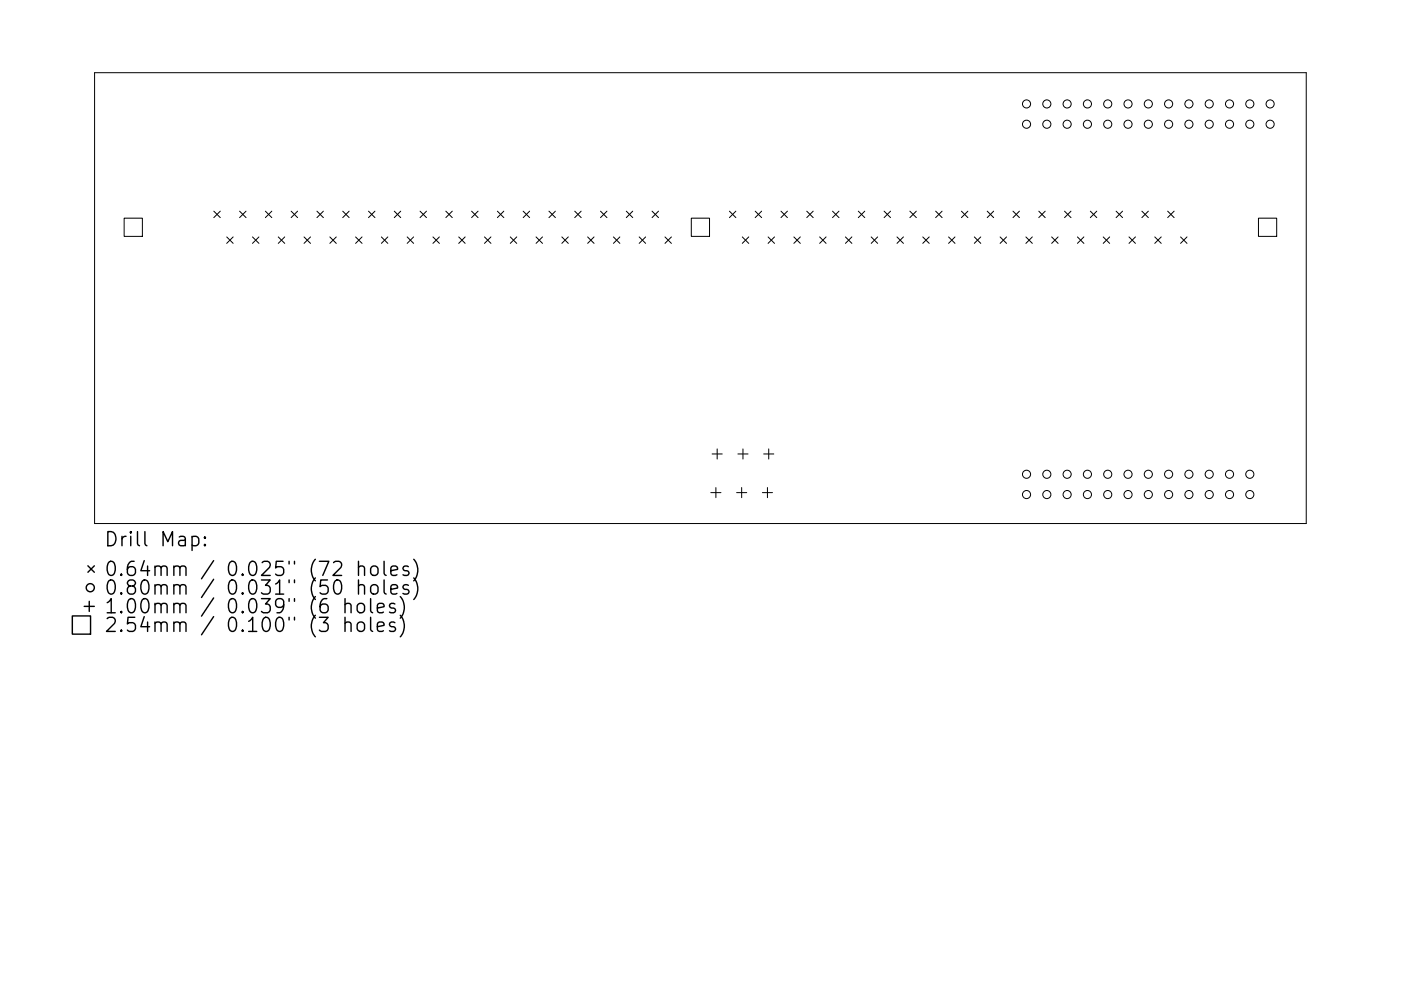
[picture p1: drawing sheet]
<svg xmlns="http://www.w3.org/2000/svg" width="297mm" height="210mm" viewBox="0 0 297 210" stroke-linecap="round" stroke-linejoin="round" font-family="sans-serif">
<defs><g id="words">
<g font-size="4.2">
<text x="22" y="115.9">Drill Map:</text>
<text x="22" y="122.2">0.64mm / 0.025&quot; (72 holes)</text>
<text x="22" y="126.2">0.80mm / 0.031&quot; (50 holes)</text>
<text x="22" y="130.2">1.00mm / 0.039&quot; (6 holes)</text>
<text x="22" y="134.1">2.54mm / 0.100&quot; (3 holes)</text>
</g>
</g></defs>
<g fill="none" stroke="#000" stroke-width=".21">
<path d="M20.1 15.4h256.8v95.7h-256.8zM26.3 46.3h3.9v3.9h-3.9zM45.3 44.8l1.4 1.4M46.7 44.8l-1.4 1.4M48.1 50.3l1.3 1.3M49.4 50.3l-1.3 1.3M50.8 44.8l1.4 1.4M52.2 44.8l-1.4 1.4M53.5 50.3l1.4 1.3M54.9 50.3l-1.4 1.3M56.3 44.8l1.3 1.4M57.6 44.8l-1.3 1.4"/>
<path d="M59 50.3l1.4 1.3M60.4 50.3l-1.4 1.3M61.7 44.8l1.4 1.4M63.1 44.8l-1.4 1.4M64.5 50.3l1.3 1.3M65.8 50.3l-1.3 1.3M67.2 44.8l1.4 1.4M68.6 44.8l-1.4 1.4M69.9 50.3l1.4 1.3M71.3 50.3l-1.4 1.3M72.7 44.8l1.3 1.4M74 44.8l-1.3 1.4"/>
<path d="M75.4 50.3l1.4 1.3M76.8 50.3l-1.4 1.3M78.1 44.8l1.4 1.4M79.5 44.8l-1.4 1.4M80.9 50.3l1.3 1.3M82.2 50.3l-1.3 1.3M83.6 44.8l1.4 1.4M85 44.8l-1.4 1.4M86.3 50.3l1.4 1.3M87.7 50.3l-1.4 1.3M89.1 44.8l1.3 1.4M90.4 44.8l-1.3 1.4"/>
<path d="M91.8 50.3l1.4 1.3M93.2 50.3l-1.4 1.3M94.5 44.8l1.4 1.4M95.9 44.8l-1.4 1.4M97.3 50.3l1.3 1.3M98.6 50.3l-1.3 1.3M100 44.8l1.4 1.4M101.4 44.8l-1.4 1.4M102.7 50.3l1.4 1.3M104.1 50.3l-1.4 1.3M105.5 44.8l1.3 1.4M106.8 44.8l-1.3 1.4"/>
<path d="M108.2 50.3l1.4 1.3M109.6 50.3l-1.4 1.3M110.9 44.8l1.4 1.4M112.3 44.8l-1.4 1.4M113.7 50.3l1.3 1.3M115 50.3l-1.3 1.3M116.4 44.8l1.4 1.4M117.8 44.8l-1.4 1.4M119.1 50.3l1.4 1.3M120.5 50.3l-1.4 1.3M121.9 44.8l1.3 1.4M123.2 44.8l-1.3 1.4"/>
<path d="M124.6 50.3l1.4 1.3M126 50.3l-1.4 1.3M127.3 44.8l1.4 1.4M128.7 44.8l-1.4 1.4M130.1 50.3l1.3 1.3M131.4 50.3l-1.3 1.3M132.8 44.8l1.4 1.4M134.2 44.8l-1.4 1.4M135.5 50.3l1.4 1.3M136.9 50.3l-1.4 1.3M138.3 44.8l1.3 1.4M139.6 44.8l-1.3 1.4"/>
<path d="M141 50.3l1.4 1.3M142.4 50.3l-1.4 1.3M146.6 46.3h3.8v3.9h-3.8zM154.7 44.8l1.3 1.4M156 44.8l-1.3 1.4M157.4 50.3l1.3 1.3M158.7 50.3l-1.3 1.3M160.1 44.8l1.4 1.4M161.5 44.8l-1.4 1.4M162.8 50.3l1.4 1.3M164.2 50.3l-1.4 1.3M165.6 44.8l1.3 1.4"/>
<path d="M166.9 44.8l-1.3 1.4M168.3 50.3l1.4 1.3M169.7 50.3l-1.4 1.3M171 44.8l1.4 1.4M172.4 44.8l-1.4 1.4M173.8 50.3l1.3 1.3M175.1 50.3l-1.3 1.3M176.5 44.8l1.4 1.4M177.9 44.8l-1.4 1.4M179.2 50.3l1.4 1.3M180.6 50.3l-1.4 1.3M182 44.8l1.3 1.4"/>
<path d="M183.3 44.8l-1.3 1.4M184.7 50.3l1.4 1.3M186.1 50.3l-1.4 1.3M187.4 44.8l1.4 1.4M188.8 44.8l-1.4 1.4M190.2 50.3l1.3 1.3M191.5 50.3l-1.3 1.3M192.9 44.8l1.4 1.4M194.3 44.8l-1.4 1.4M195.6 50.3l1.4 1.3M197 50.3l-1.4 1.3M198.4 44.8l1.3 1.4"/>
<path d="M199.7 44.8l-1.3 1.4M201.1 50.3l1.4 1.3M202.5 50.3l-1.4 1.3M203.8 44.8l1.4 1.4M205.2 44.8l-1.4 1.4M206.6 50.3l1.3 1.3M207.9 50.3l-1.3 1.3M209.3 44.8l1.4 1.4M210.7 44.8l-1.4 1.4M212 50.3l1.4 1.3M213.4 50.3l-1.4 1.3M214.8 44.8l1.3 1.4"/>
<path d="M216.1 44.8l-1.3 1.4M217.5 50.3l1.4 1.3M218.9 50.3l-1.4 1.3M220.2 44.8l1.4 1.4M221.6 44.8l-1.4 1.4M223 50.3l1.3 1.3M224.3 50.3l-1.3 1.3M225.7 44.8l1.4 1.4M227.1 44.8l-1.4 1.4M228.4 50.3l1.4 1.3M229.8 50.3l-1.4 1.3M231.2 44.8l1.3 1.4"/>
<path d="M232.5 44.8l-1.3 1.4M233.9 50.3l1.4 1.3M235.3 50.3l-1.4 1.3M236.6 44.8l1.4 1.4M238 44.8l-1.4 1.4M239.4 50.3l1.3 1.3M240.7 50.3l-1.3 1.3M242.1 44.8l1.4 1.4M243.5 44.8l-1.4 1.4M244.8 50.3l1.4 1.3M246.2 50.3l-1.4 1.3M247.6 44.8l1.3 1.4"/>
<path d="M248.9 44.8l-1.3 1.4M250.3 50.3l1.4 1.3M251.7 50.3l-1.4 1.3M266.8 46.3h3.9v3.9h-3.9zM151 96.3h2.1M152.1 95.2v2.2M156.4 96.3h2.2M157.5 95.2v2.2M161.9 96.3h2.2M163 95.2v2.2M150.7 104.5h2.2M151.8 103.4v2.2"/>
<path d="M156.2 104.5h2.1M157.2 103.4v2.2M161.6 104.5h2.2M162.7 103.4v2.2"/>
<circle cx="217.6" cy="26.4" r=".86"/>
<circle cx="217.6" cy="22.1" r=".86"/>
<circle cx="221.9" cy="26.4" r=".86"/>
<circle cx="221.9" cy="22.1" r=".86"/>
<circle cx="226.3" cy="26.4" r=".86"/>
<circle cx="226.3" cy="22.1" r=".86"/>
<circle cx="230.6" cy="26.4" r=".86"/>
<circle cx="230.6" cy="22.1" r=".86"/>
<circle cx="234.9" cy="26.4" r=".86"/>
<circle cx="234.9" cy="22.1" r=".86"/>
<circle cx="239.2" cy="26.4" r=".86"/>
<circle cx="239.2" cy="22.1" r=".86"/>
<circle cx="243.5" cy="26.4" r=".86"/>
<circle cx="243.5" cy="22.1" r=".86"/>
<circle cx="247.8" cy="26.4" r=".86"/>
<circle cx="247.8" cy="22.1" r=".86"/>
<circle cx="252.1" cy="26.4" r=".86"/>
<circle cx="252.1" cy="22.1" r=".86"/>
<circle cx="256.4" cy="26.4" r=".86"/>
<circle cx="256.4" cy="22.1" r=".86"/>
<circle cx="260.7" cy="26.4" r=".86"/>
<circle cx="260.7" cy="22.1" r=".86"/>
<circle cx="265" cy="26.4" r=".86"/>
<circle cx="265" cy="22.1" r=".86"/>
<circle cx="269.3" cy="26.4" r=".86"/>
<circle cx="269.3" cy="22.1" r=".86"/>
<circle cx="217.6" cy="100.6" r=".86"/>
<circle cx="217.6" cy="104.9" r=".86"/>
<circle cx="221.9" cy="100.6" r=".86"/>
<circle cx="221.9" cy="104.9" r=".86"/>
<circle cx="226.3" cy="100.6" r=".86"/>
<circle cx="226.3" cy="104.9" r=".86"/>
<circle cx="230.6" cy="100.6" r=".86"/>
<circle cx="230.6" cy="104.9" r=".86"/>
<circle cx="234.9" cy="100.6" r=".86"/>
<circle cx="234.9" cy="104.9" r=".86"/>
<circle cx="239.2" cy="100.6" r=".86"/>
<circle cx="239.2" cy="104.9" r=".86"/>
<circle cx="243.5" cy="100.6" r=".86"/>
<circle cx="243.5" cy="104.9" r=".86"/>
<circle cx="247.8" cy="100.6" r=".86"/>
<circle cx="247.8" cy="104.9" r=".86"/>
<circle cx="252.1" cy="100.6" r=".86"/>
<circle cx="252.1" cy="104.9" r=".86"/>
<circle cx="256.4" cy="100.6" r=".86"/>
<circle cx="256.4" cy="104.9" r=".86"/>
<circle cx="260.7" cy="100.6" r=".86"/>
<circle cx="260.7" cy="104.9" r=".86"/>
<circle cx="265" cy="100.6" r=".86"/>
<circle cx="265" cy="104.9" r=".86"/>
</g>
<g fill="none" stroke="#000" stroke-width=".3">
<path d="M40.7 113.9l.9-.1 .6 .6v.8l-.3 .4-.3 .2-.9-.2M43.4 115.5l.2 .1-.2 .2-.1-.2 .1-.1v.3M43.4 113.9l.2 .2-.2 .1-.1-.1 .1-.2v.3M76 119.1v3M81.4 119.1v2.6l.5 .4M87.7 118.7a3.4 3.4 0 0 1 0 4.5M15.3 130.7h3.9v3.8h-3.9zM17.8 128.7h2.2M18.6 120l1.4 1.4M18.9 127.6v2.1M20 120l-1.4 1.4M73.1 128.3a.74 .74 0 0 1 1.3 .1v1.6"/>
<path d="M73.1 132.3a.75 .75 0 0 1 1.3 .1v1.6M73.1 127v3M73.1 131v3M75.9 132.3a.81 .81 0 0 1 .8-.3 .81 .81 0 0 1 .6 .5v.9a.81 .81 0 0 1-.8 .6 .81 .81 0 0 1-.8-.6v-.9zM76 120.4a.74 .74 0 0 1 1.3 .1v1.6M76 124.3a.75 .75 0 0 1 1.3 .2v1.5M76 128.2a.81 .81 0 0 1 1.3 .4v.8a.81 .81 0 0 1-.8 .6 .81 .81 0 0 1-.8-.6v-.8zM76 123v3M78.6 127v2.6l.4 .4M78.6 131v2.5l.4 .5M78.7 124.3a.81 .81 0 0 1 .8-.3 .81 .81 0 0 1 .6 .6v.9a.81 .81 0 0 1-.7 .6 .81 .81 0 0 1-.8-.6v-.9zM78.9 120.2a.81 .81 0 0 1 1.2 .5v.8a.81 .81 0 0 1-.7 .6 .81 .81 0 0 1-.8-.6v-.8z"/>
<path d="M80 129l1.4-.3-.1-.5-.9-.2-.4 .4v1.2l.1 .3 .3 .1 .9-.1M80 133l1.4-.3-.1-.6-.9-.1-.4 .4v1.1l.1 .3 .3 .2 .9-.2M81.4 123v2.6l.5 .4M82.9 121.1l1.4-.3-.2-.6-.8-.1-.4 .4v1.2l.1 .2 .3 .2 .8-.2M82.9 125l1.4-.2-.2-.6-.8-.2-.4 .5v1.1l.1 .3 .3 .1 .8-.1M83.7 128.2l-.7-.2-.4 .4 .1 .5 1 .3 .2 .2-.2 .5-.3 .1-.8-.1M83.7 132.1l-.7-.1-.4 .4 .1 .4 1 .3 .2 .3-.2 .4-.3 .2-.8-.2M84.9 126.6a3.4 3.4 0 0 1 0 4.6M84.9 130.5a3.4 3.4 0 0 1 0 4.6M86.6 120.2l-.7-.1-.5 .4 .2 .4 1 .3 .1 .3-.1 .4-.3 .2-.9-.2M86.6 124.2l-.7-.2-.5 .5 .2 .4 1 .3 .1 .3-.1 .4-.3 .1-.9-.1M87.7 122.6a3.4 3.4 0 0 1 0 4.6"/>
<circle cx="19.1" cy="124.7" r=".86"/>
</g>
<use href="#words"/>
</svg>
